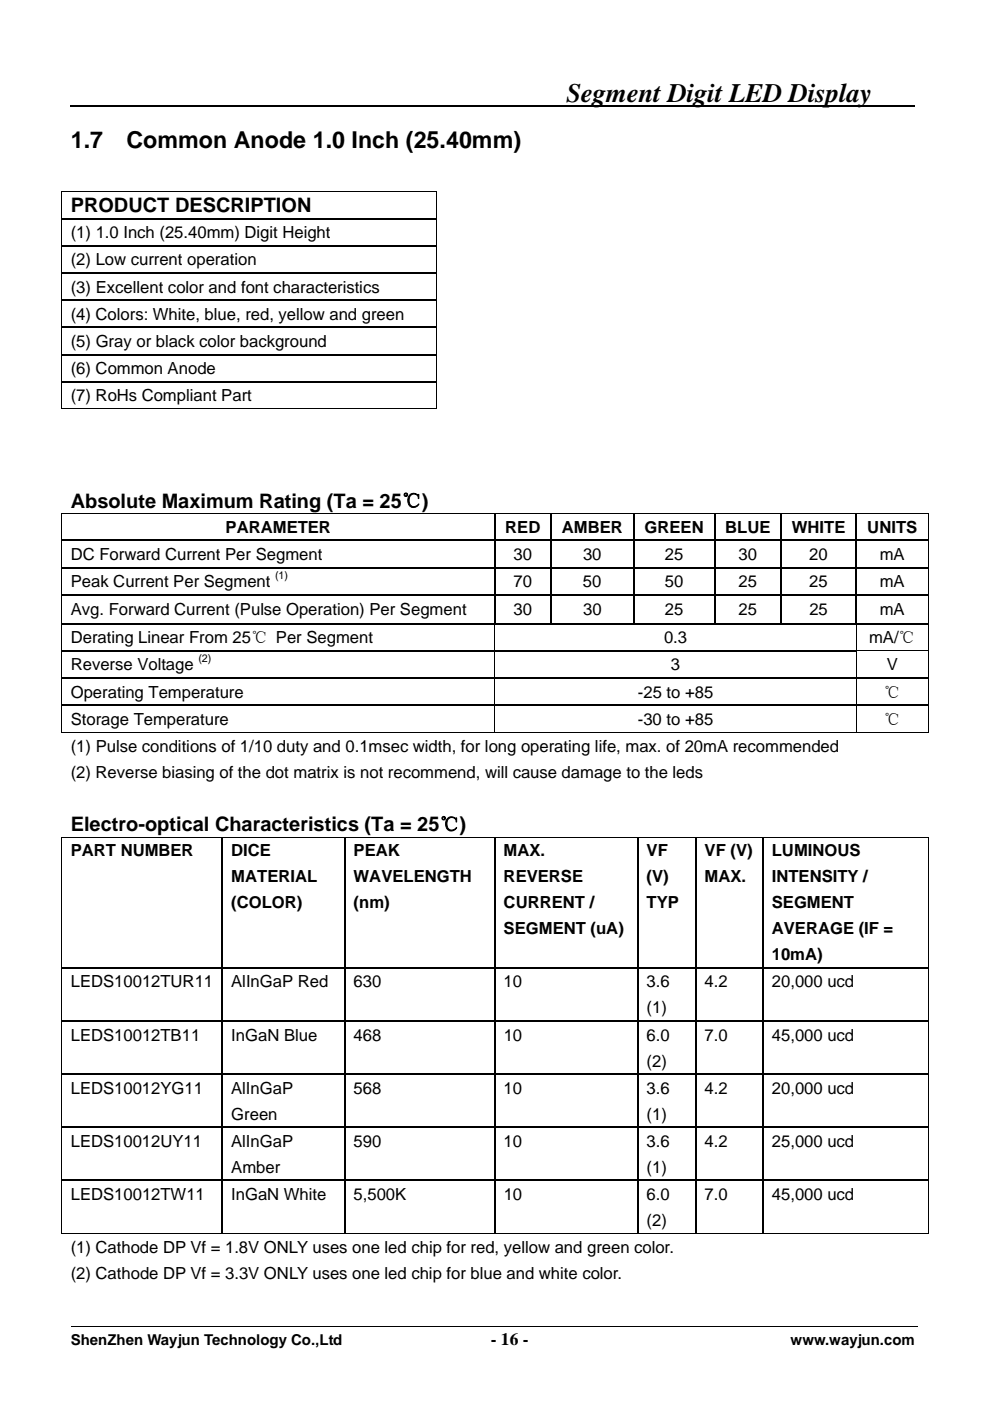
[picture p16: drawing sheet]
<svg xmlns="http://www.w3.org/2000/svg" width="210mm" height="297mm" viewBox="0 0 210 297" stroke-linecap="round" stroke-linejoin="round" font-family="sans-serif">
<defs><g id="words">
<text font-size="5.7" x="120.1" y="21.5">Segment Digit LED Display</text>
<g font-size="4.9">
<text x="15" y="31.4">1.7</text>
<text x="26.8" y="31.4">Common Anode 1.0 Inch (25.40mm)</text>
</g>
<g font-size="4.2">
<text x="15" y="45">PRODUCT DESCRIPTION</text>
<text x="15" y="107.6">Absolute Maximum Rating (Ta = 25℃)</text>
<text x="15" y="176.2">Electro-optical Characteristics (Ta = 25℃)</text>
</g>
<text font-size="3.7" x="104.1" y="285.1">- 16 -</text>
<g font-size="3.5">
<text x="15" y="50.5">(1) 1.0 Inch (25.40mm) Digit Height</text>
<text x="15" y="56.3">(2) Low current operation</text>
<text x="15" y="62">(3) Excellent color and font characteristics</text>
<text x="15" y="67.8">(4) Colors: White, blue, red, yellow and green</text>
<text x="15" y="73.6">(5) Gray or black color background</text>
<text x="15" y="79.4">(6) Common Anode</text>
<text x="15" y="85.1">(7) RoHs Compliant Part</text>
<text x="47.9" y="113">PARAMETER</text>
<text x="107.2" y="113">RED</text>
<text x="119.1" y="113">AMBER</text>
<text x="136.7" y="113">GREEN</text>
<text x="153.8" y="113">BLUE</text>
<text x="167.9" y="113">WHITE</text>
<text x="184" y="113">UNITS</text>
<text x="15" y="118.7">DC Forward Current Per Segment</text>
<text x="108.9" y="118.7">30</text>
<text x="123.7" y="118.7">30</text>
<text x="141" y="118.7">25</text>
<text x="156.7" y="118.7">30</text>
<text x="171.7" y="118.7">20</text>
<text x="186.6" y="118.7">mA</text>
<text x="15" y="124.5">Peak Current Per Segment</text>
<text x="108.9" y="124.5">70</text>
<text x="123.7" y="124.5">50</text>
<text x="141" y="124.5">50</text>
<text x="156.6" y="124.5">25</text>
<text x="171.7" y="124.5">25</text>
<text x="186.6" y="124.5">mA</text>
<text x="15" y="130.4">Avg. Forward Current (Pulse Operation) Per Segment</text>
<text x="108.9" y="130.4">30</text>
<text x="123.7" y="130.4">30</text>
<text x="141" y="130.4">25</text>
<text x="156.7" y="130.4">25</text>
<text x="171.7" y="130.4">25</text>
<text x="186.6" y="130.4">mA</text>
<text x="15" y="136.4">Derating Linear From 25℃ Per Segment</text>
<text x="140.8" y="136.4">0.3</text>
<text x="184.3" y="136.4">mA/℃</text>
<text x="15" y="142.2">Reverse Voltage</text>
<text x="142.3" y="142.2">3</text>
<text x="188.1" y="142.2">V</text>
<text x="15" y="147.9">Operating Temperature</text>
<text x="135.3" y="147.9">-25 to +85</text>
<text x="187.5" y="147.9">℃</text>
<text x="15" y="153.7">Storage Temperature</text>
<text x="135.3" y="153.7">-30 to +85</text>
<text x="187.5" y="153.7">℃</text>
<text x="15" y="159.4">(1) Pulse conditions of 1/10 duty and 0.1msec width, for long operating life, max. of 20mA recommended</text>
<text x="15" y="164.9">(2) Reverse biasing of the dot matrix is not recommend, will cause damage to the leds</text>
<text x="15" y="181.6">PART NUMBER</text>
<text x="49" y="181.6">DICE</text>
<text x="75" y="181.6">PEAK</text>
<text x="106.8" y="181.6">MAX.</text>
<text x="137.1" y="181.6">VF</text>
<text x="149.5" y="181.6">VF (V)</text>
<text x="163.7" y="181.6">LUMINOUS</text>
<text x="49" y="187.1">MATERIAL</text>
<text x="75" y="187.1">WAVELENGTH</text>
<text x="106.8" y="187.1">REVERSE</text>
<text x="137.1" y="187.1">(V)</text>
<text x="149.5" y="187.1">MAX.</text>
<text x="163.7" y="187.1">INTENSITY /</text>
<text x="49" y="192.6">(COLOR)</text>
<text x="75" y="192.6">(nm)</text>
<text x="106.8" y="192.6">CURRENT /</text>
<text x="137.1" y="192.6">TYP</text>
<text x="163.7" y="192.6">SEGMENT</text>
<text x="106.8" y="198.1">SEGMENT (uA)</text>
<text x="163.7" y="198.1">AVERAGE (IF =</text>
<text x="163.7" y="203.6">10mA)</text>
<text x="15" y="209.3">LEDS10012TUR11</text>
<text x="49" y="209.3">AlInGaP Red</text>
<text x="75" y="209.3">630</text>
<text x="106.8" y="209.3">10</text>
<text x="137.1" y="209.3">3.6</text>
<text x="149.5" y="209.3">4.2</text>
<text x="163.7" y="209.3">20,000 ucd</text>
<text x="137.1" y="214.8">(1)</text>
<text x="15" y="220.6">LEDS10012TB11</text>
<text x="49" y="220.6">InGaN Blue</text>
<text x="75" y="220.6">468</text>
<text x="106.8" y="220.6">10</text>
<text x="137.1" y="220.6">6.0</text>
<text x="149.5" y="220.6">7.0</text>
<text x="163.7" y="220.6">45,000 ucd</text>
<text x="137.1" y="226.1">(2)</text>
<text x="15" y="231.9">LEDS10012YG11</text>
<text x="49" y="231.9">AlInGaP</text>
<text x="75" y="231.9">568</text>
<text x="106.8" y="231.9">10</text>
<text x="137.1" y="231.9">3.6</text>
<text x="149.5" y="231.9">4.2</text>
<text x="163.7" y="231.9">20,000 ucd</text>
<text x="49" y="237.4">Green</text>
<text x="137.1" y="237.4">(1)</text>
<text x="15" y="243.2">LEDS10012UY11</text>
<text x="49" y="243.2">AlInGaP</text>
<text x="75" y="243.2">590</text>
<text x="106.8" y="243.2">10</text>
<text x="137.1" y="243.2">3.6</text>
<text x="149.5" y="243.2">4.2</text>
<text x="163.7" y="243.2">25,000 ucd</text>
<text x="49" y="248.7">Amber</text>
<text x="137.1" y="248.7">(1)</text>
<text x="15" y="254.4">LEDS10012TW11</text>
<text x="49" y="254.4">InGaN White</text>
<text x="75" y="254.4">5,500K</text>
<text x="106.8" y="254.4">10</text>
<text x="137.1" y="254.4">6.0</text>
<text x="149.5" y="254.4">7.0</text>
<text x="163.7" y="254.4">45,000 ucd</text>
<text x="137.1" y="259.9">(2)</text>
<text x="15" y="265.6">(1) Cathode DP Vf = 1.8V ONLY uses one led chip for red, yellow and green color.</text>
<text x="15" y="271.1">(2) Cathode DP Vf = 3.3V ONLY uses one led chip for blue and white color.</text>
</g>
<g font-size="3.2">
<text x="15" y="285.1">ShenZhen Wayjun Technology Co.,Ltd</text>
<text x="167.7" y="285.1">www.wayjun.com</text>
</g>
<g font-size="2.3">
<text x="58.3" y="122.8">(1)</text>
<text x="42.1" y="140.4">(2)</text>
</g>
</g></defs>
<path d="M15 22.4h179.1" fill="none" stroke="#000" stroke-width=".4"/>
<g fill="none" stroke="#000" stroke-width=".21">
<path d="M13 40.6h79.7M13.1 40.7v5.5M13.1 46.5v5.5M13.1 52.3v5.5M13.1 58v5.5M92.6 40.7v5.5M92.6 46.5v5.5M92.6 52.3v5.5M92.6 58v5.5M13.1 63.8v5.5M13.1 69.6v5.5M13.1 75.4v5.4"/>
<path d="M92.6 63.8v5.5M92.6 69.6v5.5M92.6 75.4v5.4M13 86.7h79.6M13.1 81.1v5.7M92.6 81.1v5.7M13 108.9h184M13.1 109v5.5M13.1 114.7v5.5M196.9 109v5.5M196.9 114.7v5.5M13.1 120.5v5.5"/>
<path d="M13.1 126.3v5.8M13.1 132.4v5.5M13.1 138.2v5.5M105 132.4v5.5M105 138.2v5.5M181.6 132.4v5.5M181.6 138.2v5.5M181.7 138h15.1M196.9 120.5v5.5M196.9 126.3v5.8M196.9 132.4v5.5M196.9 138.2v5.5"/>
<path d="M13 155.3h91.9M13.1 143.9v5.5M13.1 149.7v5.7M105 143.9v5.5M105 149.7v5.7M105.1 155.3h76.4M181.6 143.9v5.5M181.6 149.7v5.7M181.7 155.3h15.1M196.9 143.9v5.5M196.9 149.7v5.7M13 177.5h184"/>
<path d="M13.1 177.5v27.6M196.9 177.5v27.6M13.1 205.3v11M13.1 216.6v11M196.9 205.3v11M196.9 216.6v11M13.1 227.9v11M13.1 239.2v10.9M196.9 227.9v11M196.9 239.2v10.9M13.1 250.4v11.2M196.9 250.4v11.2"/>
<path d="M13 261.5h183.8M15 281.3h179.6"/>
</g>
<g fill="#000">
<path d="M13 40.6h.2v.1h-.2zM13 46.2h.2v.3h-.2zM13 52h.2v.3h-.2zM13 57.8h.2v.2h-.2zM92.6 40.6h.1v.1h-.1zM92.6 46.2h.1v.3h-.1zM92.6 52h.1v.3h-.1zM92.6 57.8h.1v.2h-.1zM13 63.5h.2v.3h-.2zM13 69.3h.2v.3h-.2zM13 75.1h.2v.3h-.2zM92.6 63.5h.1v.3h-.1z"/>
<path d="M92.6 69.3h.1v.3h-.1zM92.6 75.1h.1v.3h-.1zM13 80.8h.2v.3h-.2zM92.6 80.8h.1v.3h-.1zM92.6 86.6h.1v.2h-.1zM13 108.8h.2v.2h-.2zM13 114.5h.2v.2h-.2zM104.9 114.5h.2v.2h-.2zM116.7 114.5h.2v.2h-.2zM134.3 114.5h.3v.2h-.3zM151.5 114.5h.2v.2h-.2zM165.5 114.5h.3v.2h-.3z"/>
<path d="M181.5 114.5h.2v.2h-.2zM196.8 108.8h.2v.2h-.2zM196.8 114.5h.2v.2h-.2zM13 120.2h.2v.3h-.2zM13 126h.2v.3h-.2zM13 132.1h.2v.3h-.2zM13 137.9h.2v.3h-.2zM104.9 120.2h.2v.3h-.2zM104.9 126h.2v.3h-.2zM104.9 132.4h.2zM104.9 138.1l.2 .1zM116.7 120.2h.2v.3h-.2z"/>
<path d="M116.7 126h.2v.3h-.2zM134.3 120.2h.3v.3h-.3zM134.3 126h.3v.3h-.3zM151.5 120.2h.2v.3h-.2zM151.5 126h.2v.3h-.2zM165.5 120.2h.3v.3h-.3zM165.5 126h.3v.3h-.3zM181.5 120.2h.2v.3h-.2zM181.5 126h.2v.3h-.2zM181.5 132.4h.2zM181.5 137.9h.2v.3h-.2zM196.8 120.2h.2v.3h-.2z"/>
<path d="M196.8 126h.2v.3h-.2zM196.8 132.1h.2v.3h-.2zM196.8 137.9h.2v.3h-.2zM13 143.7h.2v.2h-.2zM13 149.4h.2v.3h-.2zM104.9 143.9h.2zM104.9 149.7h.2zM181.5 143.9h.2zM181.5 149.7h.2zM196.8 143.7h.2v.2h-.2zM196.8 149.4h.2v.3h-.2zM196.8 155.2h.2v.2h-.2z"/>
<path d="M13 177.4h.2v.1h-.2zM196.8 177.4h.2v.1h-.2zM13 205.1h.2v.2h-.2zM13 216.3h.2v.3h-.2zM47 205.1h.3v.2h-.3zM47 216.3h.3v.3h-.3zM73 205.1h.2v.2h-.2zM73 216.3h.2v.3h-.2zM104.8 205.1h.3v.2h-.3zM104.8 216.3h.3v.3h-.3zM135.1 205.1h.3v.2h-.3zM135.1 216.3h.3v.3h-.3z"/>
<path d="M147.4 205.1h.3v.2h-.3zM147.4 216.3h.3v.3h-.3zM161.7 205.1h.2v.2h-.2zM161.7 216.3h.2v.3h-.2zM196.8 205.1h.2v.2h-.2zM196.8 216.3h.2v.3h-.2zM13 227.6h.2v.3h-.2zM13 238.9h.2v.3h-.2zM47 227.6h.3v.3h-.3zM47 238.9h.3v.3h-.3zM73 227.6h.2v.3h-.2zM73 238.9h.2v.3h-.2z"/>
<path d="M104.8 227.6h.3v.3h-.3zM104.8 238.9h.3v.3h-.3zM135.1 227.6h.3v.3h-.3zM135.1 238.9h.3v.3h-.3zM147.4 227.6h.3v.3h-.3zM147.4 238.9h.3v.3h-.3zM161.7 227.6h.2v.3h-.2zM161.7 238.9h.2v.3h-.2zM196.8 227.6h.2v.3h-.2zM196.8 238.9h.2v.3h-.2zM13 250.1h.2v.3h-.2zM47 250.1h.3v.3h-.3z"/>
<path d="M73 250.1h.2v.3h-.2zM104.8 250.1h.3v.3h-.3zM135.1 250.1h.3v.3h-.3zM147.4 250.1h.3v.3h-.3zM161.7 250.1h.2v.3h-.2zM196.8 250.1h.2v.3h-.2zM196.8 261.4h.2v.2h-.2z"/>
</g>
<g fill="none" stroke="#000" stroke-width=".25">
<path d="M13.2 46.4h79.4M13.2 52.1h79.4M13.2 57.9h79.4M13.2 63.7h79.4M13.2 69.4h79.4M13.2 75.2h79.4M13.2 81h79.4M13.2 114.6h91.7M105 109v5.5M105 114.7v5.5M105.1 114.6h11.6M116.8 109v5.5"/>
<path d="M116.8 114.7v5.5M116.9 114.6h17.4M134.4 109v5.5M134.4 114.7v5.5M134.6 114.6h16.9M151.6 109v5.5M151.6 114.7v5.5M151.7 114.6h13.8M165.7 109v5.5M165.7 114.7v5.5M165.8 114.6h15.7M181.6 109v5.5"/>
<path d="M181.6 114.7v5.5M181.7 114.6h15.1M13.2 120.4h91.7M13.2 126.1h91.7M13.2 132.2h183.6M13.2 138h168.3M105 120.5v5.5M105 126.3v5.8M105.1 120.4h11.6M105.1 126.1h11.6M116.8 120.5v5.5M116.8 126.3v5.8"/>
<path d="M116.9 120.4h17.4M116.9 126.1h17.4M134.4 120.5v5.5M134.4 126.3v5.8M134.6 120.4h16.9M134.6 126.1h16.9M151.6 120.5v5.5M151.6 126.3v5.8M151.7 120.4h13.8M151.7 126.1h13.8M165.7 120.5v5.5M165.7 126.3v5.8"/>
<path d="M165.8 120.4h15.7M165.8 126.1h15.7M181.6 120.5v5.5M181.6 126.3v5.8M181.7 120.4h15.1M181.7 126.1h15.1M13.2 143.8h183.6M13.2 149.5h183.6M47.1 177.5v27.6M73.1 177.5v27.6M104.9 177.5v27.6M135.2 177.5v27.6"/>
<path d="M147.6 177.5v27.6M161.8 177.5v27.6M13.2 205.2h33.8M13.2 216.5h33.8M47.1 205.3v11M47.1 216.6v11M47.3 205.2h25.7M47.3 216.5h25.7M73.1 205.3v11M73.1 216.6v11M73.2 205.2h31.6M73.2 216.5h31.6"/>
<path d="M104.9 205.3v11M104.9 216.6v11M105.1 205.2h30M105.1 216.5h30M135.2 205.3v11M135.2 216.6v11M135.4 205.2h12M135.4 216.5h12M147.6 205.3v11M147.6 216.6v11M147.7 205.2h14M147.7 216.5h14"/>
<path d="M161.8 205.3v11M161.8 216.6v11M161.9 205.2h34.9M161.9 216.5h34.9M13.2 227.7h33.8M13.2 239h33.8M47.1 227.9v11M47.1 239.2v10.9M47.3 227.7h25.7M47.3 239h25.7M73.1 227.9v11M73.1 239.2v10.9"/>
<path d="M73.2 227.7h31.6M73.2 239h31.6M104.9 227.9v11M104.9 239.2v10.9M105.1 227.7h30M105.1 239h30M135.2 227.9v11M135.2 239.2v10.9M135.4 227.7h12M135.4 239h12M147.6 227.9v11M147.6 239.2v10.9"/>
<path d="M147.7 227.7h14M147.7 239h14M161.8 227.9v11M161.8 239.2v10.9M161.9 227.7h34.9M161.9 239h34.9M13.2 250.3h33.8M47.1 250.4v11M47.3 250.3h25.7M73.1 250.4v11M73.2 250.3h31.6M104.9 250.4v11"/>
<path d="M105.1 250.3h30M135.2 250.4v11M135.4 250.3h12M147.6 250.4v11M147.7 250.3h14M161.8 250.4v11M161.9 250.3h34.9"/>
</g>
<use href="#words"/>
</svg>
